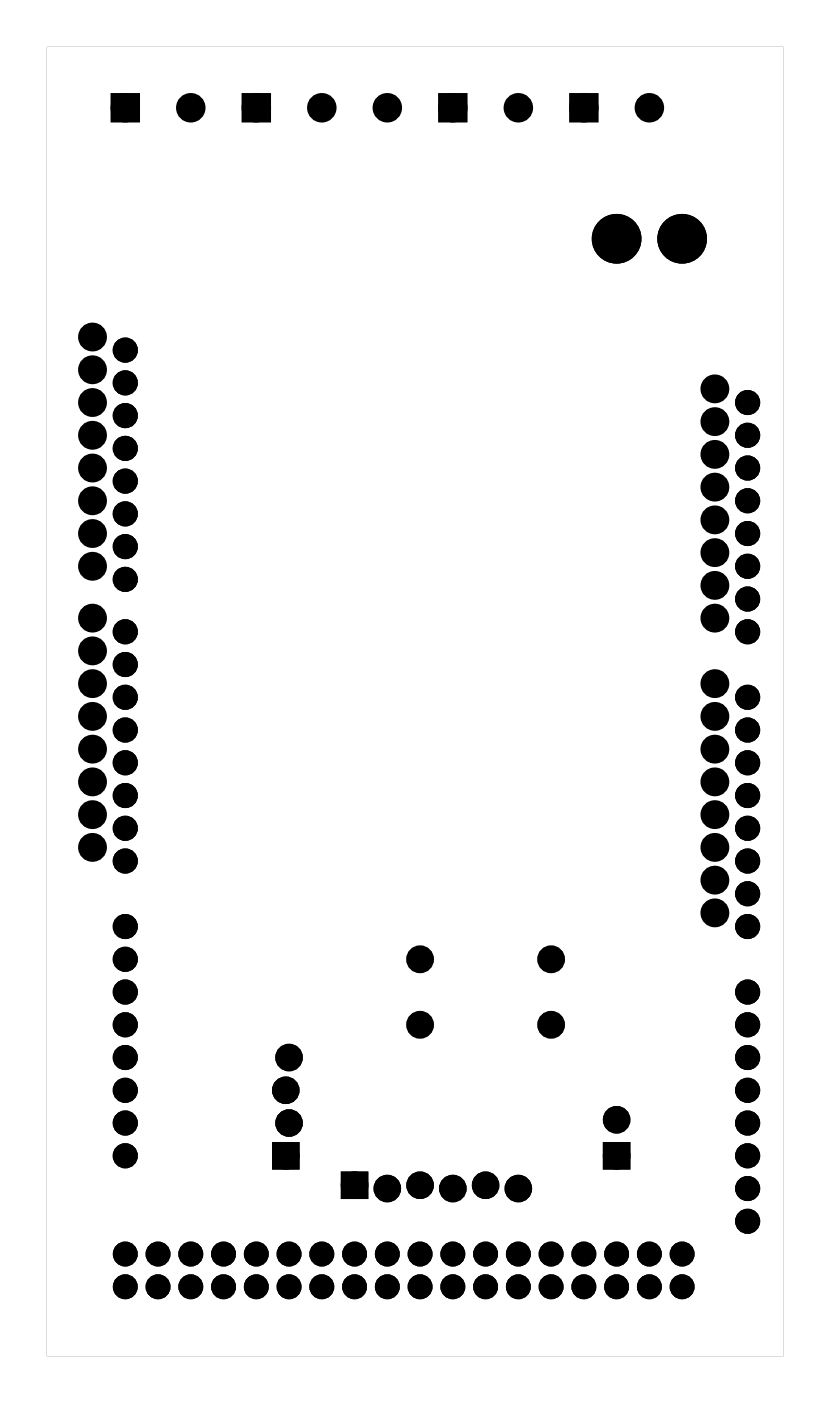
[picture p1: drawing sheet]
<svg xmlns="http://www.w3.org/2000/svg" width="64mm" height="109mm" viewBox="0 0 64 109" stroke-linecap="round" stroke-linejoin="round" font-family="sans-serif">
<g fill="#000">
<path d="M9 7.6h1.5v1.5h-1.5zM19.1 7.6h1.5v1.5h-1.5zM34.4 7.6h1.5v1.5h-1.5zM44.5 7.6h1.5v1.5h-1.5z"/>
<path d="M3.6 3.6h57.1v101.6h-57.1zM3.6 3.6v101.6h57.1v-101.6z"/>
<path d="M21.2 88.7h1.9v1.9h-1.9zM21.7 89.6a.51 .51 0 0 0 1 0 .51 .51 0 0 0-1 0z"/>
<path d="M21.2 88.7h1.9v1.9h-1.9zM21.7 89.6a.51 .51 0 0 0 1 0 .51 .51 0 0 0-1 0z"/>
<path d="M26.6 91h1.8v1.9h-1.8zM27 91.9a.51 .51 0 0 0 1 0 .51 .51 0 0 0-1 0z"/>
<path d="M26.6 91h1.8v1.9h-1.8zM27 91.9a.51 .51 0 0 0 1 0 .51 .51 0 0 0-1 0z"/>
<path d="M46.9 88.7h1.9v1.9h-1.9zM47.3 89.6a.51 .51 0 0 0 1 0 .51 .51 0 0 0-1 0z"/>
<path d="M46.9 88.7h1.9v1.9h-1.9zM47.3 89.6a.51 .51 0 0 0 1 0 .51 .51 0 0 0-1 0z"/>
</g>
<g fill="#000">
<circle cx="9.7" cy="8.4" r=".76"/>
<circle cx="14.8" cy="8.4" r=".76"/>
<circle cx="19.9" cy="8.4" r=".76"/>
<circle cx="25" cy="8.4" r=".76"/>
<circle cx="30" cy="8.4" r=".76"/>
<circle cx="35.1" cy="8.4" r=".76"/>
<circle cx="40.2" cy="8.4" r=".76"/>
<circle cx="45.3" cy="8.4" r=".76"/>
<circle cx="47.8" cy="18.5" r="1.4"/>
<circle cx="50.4" cy="8.4" r=".76"/>
<circle cx="52.9" cy="18.5" r="1.4"/>
<circle cx="7.2" cy="36.3" r=".74"/>
<circle cx="7.2" cy="31.2" r=".74"/>
<circle cx="7.2" cy="33.8" r=".74"/>
<circle cx="7.2" cy="28.7" r=".74"/>
<circle cx="7.2" cy="26.1" r=".74"/>
<circle cx="7.2" cy="38.8" r=".74"/>
<circle cx="9.7" cy="34.8" r=".66"/>
<circle cx="9.7" cy="37.3" r=".66"/>
<circle cx="9.7" cy="32.2" r=".66"/>
<circle cx="9.7" cy="39.9" r=".66"/>
<circle cx="9.7" cy="29.7" r=".66"/>
<circle cx="9.7" cy="27.2" r=".66"/>
<circle cx="55.4" cy="37.8" r=".74"/>
<circle cx="55.4" cy="32.7" r=".74"/>
<circle cx="55.4" cy="35.2" r=".74"/>
<circle cx="55.4" cy="30.2" r=".74"/>
<circle cx="58" cy="31.2" r=".66"/>
<circle cx="58" cy="33.8" r=".66"/>
<circle cx="58" cy="36.3" r=".66"/>
<circle cx="58" cy="38.8" r=".66"/>
<circle cx="7.2" cy="47.9" r=".74"/>
<circle cx="7.2" cy="50.5" r=".74"/>
<circle cx="7.2" cy="41.4" r=".74"/>
<circle cx="7.2" cy="53" r=".74"/>
<circle cx="7.2" cy="43.9" r=".74"/>
<circle cx="7.2" cy="58.1" r=".74"/>
<circle cx="7.2" cy="55.6" r=".74"/>
<circle cx="9.7" cy="56.6" r=".66"/>
<circle cx="9.7" cy="54.1" r=".66"/>
<circle cx="9.7" cy="59.2" r=".66"/>
<circle cx="9.7" cy="51.5" r=".66"/>
<circle cx="9.7" cy="49" r=".66"/>
<circle cx="9.7" cy="44.9" r=".66"/>
<circle cx="9.7" cy="42.4" r=".66"/>
<circle cx="55.4" cy="55.6" r=".74"/>
<circle cx="55.4" cy="58.1" r=".74"/>
<circle cx="55.4" cy="40.3" r=".74"/>
<circle cx="55.4" cy="42.9" r=".74"/>
<circle cx="55.4" cy="45.4" r=".74"/>
<circle cx="55.4" cy="47.9" r=".74"/>
<circle cx="55.4" cy="53" r=".74"/>
<circle cx="58" cy="49" r=".66"/>
<circle cx="58" cy="59.2" r=".66"/>
<circle cx="58" cy="41.4" r=".66"/>
<circle cx="58" cy="43.9" r=".66"/>
<circle cx="58" cy="54.1" r=".66"/>
<circle cx="58" cy="56.6" r=".66"/>
<circle cx="58" cy="46.5" r=".66"/>
<circle cx="7.2" cy="60.6" r=".74"/>
<circle cx="7.2" cy="63.2" r=".74"/>
<circle cx="7.2" cy="65.7" r=".74"/>
<circle cx="9.7" cy="74.4" r=".66"/>
<circle cx="9.7" cy="71.9" r=".66"/>
<circle cx="9.7" cy="76.9" r=".66"/>
<circle cx="9.7" cy="79.5" r=".66"/>
<circle cx="9.7" cy="66.8" r=".66"/>
<circle cx="9.7" cy="64.2" r=".66"/>
<circle cx="9.7" cy="61.7" r=".66"/>
<circle cx="32.6" cy="74.4" r=".7"/>
<circle cx="32.6" cy="79.5" r=".7"/>
<circle cx="42.7" cy="74.4" r=".7"/>
<circle cx="42.7" cy="79.5" r=".7"/>
<circle cx="55.4" cy="60.6" r=".74"/>
<circle cx="55.4" cy="63.2" r=".74"/>
<circle cx="55.4" cy="65.7" r=".74"/>
<circle cx="55.4" cy="68.3" r=".74"/>
<circle cx="55.4" cy="70.8" r=".74"/>
<circle cx="58" cy="71.9" r=".66"/>
<circle cx="58" cy="79.5" r=".66"/>
<circle cx="58" cy="69.3" r=".66"/>
<circle cx="58" cy="64.2" r=".66"/>
<circle cx="58" cy="76.9" r=".66"/>
<circle cx="58" cy="61.7" r=".66"/>
<circle cx="58" cy="66.8" r=".66"/>
<circle cx="9.7" cy="99.8" r=".66"/>
<circle cx="9.7" cy="97.3" r=".66"/>
<circle cx="9.7" cy="87.1" r=".66"/>
<circle cx="9.7" cy="82" r=".66"/>
<circle cx="9.7" cy="89.6" r=".66"/>
<circle cx="9.7" cy="84.6" r=".66"/>
<circle cx="12.3" cy="99.8" r=".66"/>
<circle cx="12.3" cy="97.3" r=".66"/>
<circle cx="14.8" cy="99.8" r=".66"/>
<circle cx="14.8" cy="97.3" r=".66"/>
<circle cx="17.3" cy="99.8" r=".66"/>
<circle cx="17.3" cy="97.3" r=".66"/>
<circle cx="19.9" cy="99.8" r=".66"/>
<circle cx="19.9" cy="97.3" r=".66"/>
<circle cx="22.2" cy="84.6" r=".72"/>
<circle cx="22.2" cy="89.6" r=".72"/>
<circle cx="22.4" cy="99.8" r=".66"/>
<circle cx="22.4" cy="97.3" r=".66"/>
<circle cx="22.4" cy="82" r=".72"/>
<circle cx="22.4" cy="87.1" r=".72"/>
<circle cx="25" cy="99.8" r=".66"/>
<circle cx="25" cy="97.3" r=".66"/>
<circle cx="27.5" cy="91.9" r=".72"/>
<circle cx="27.5" cy="99.8" r=".66"/>
<circle cx="27.5" cy="97.3" r=".66"/>
<circle cx="30" cy="92.2" r=".72"/>
<circle cx="30" cy="99.8" r=".66"/>
<circle cx="30" cy="97.3" r=".66"/>
<circle cx="32.6" cy="91.9" r=".72"/>
<circle cx="32.6" cy="99.8" r=".66"/>
<circle cx="32.6" cy="97.3" r=".66"/>
<circle cx="35.1" cy="92.2" r=".72"/>
<circle cx="35.1" cy="99.8" r=".66"/>
<circle cx="35.1" cy="97.3" r=".66"/>
<circle cx="37.7" cy="91.9" r=".72"/>
<circle cx="37.7" cy="99.8" r=".66"/>
<circle cx="37.7" cy="97.3" r=".66"/>
<circle cx="40.2" cy="92.2" r=".72"/>
<circle cx="40.2" cy="99.8" r=".66"/>
<circle cx="40.2" cy="97.3" r=".66"/>
<circle cx="42.7" cy="99.8" r=".66"/>
<circle cx="42.7" cy="97.3" r=".66"/>
<circle cx="45.3" cy="99.8" r=".66"/>
<circle cx="45.3" cy="97.3" r=".66"/>
<circle cx="47.8" cy="99.8" r=".66"/>
<circle cx="47.8" cy="97.3" r=".66"/>
<circle cx="47.8" cy="89.6" r=".72"/>
<circle cx="47.8" cy="86.8" r=".72"/>
<circle cx="50.4" cy="99.8" r=".66"/>
<circle cx="50.4" cy="97.3" r=".66"/>
<circle cx="52.9" cy="99.8" r=".66"/>
<circle cx="52.9" cy="97.3" r=".66"/>
<circle cx="58" cy="89.6" r=".66"/>
<circle cx="58" cy="87.1" r=".66"/>
<circle cx="58" cy="94.7" r=".66"/>
<circle cx="58" cy="92.2" r=".66"/>
<circle cx="58" cy="84.6" r=".66"/>
<circle cx="58" cy="82" r=".66"/>
</g>
<g fill="none" stroke="#000" stroke-width=".62" stroke-linecap="butt">
<circle cx="9.7" cy="29.7" r=".66"/>
<circle cx="9.7" cy="27.2" r=".66"/>
<circle cx="9.7" cy="37.3" r=".66"/>
<circle cx="9.7" cy="39.9" r=".66"/>
<circle cx="9.7" cy="34.8" r=".66"/>
<circle cx="9.7" cy="32.2" r=".66"/>
<circle cx="58" cy="38.8" r=".66"/>
<circle cx="58" cy="31.2" r=".66"/>
<circle cx="58" cy="33.8" r=".66"/>
<circle cx="58" cy="36.3" r=".66"/>
<circle cx="9.7" cy="56.6" r=".66"/>
<circle cx="9.7" cy="51.5" r=".66"/>
<circle cx="9.7" cy="42.4" r=".66"/>
<circle cx="9.7" cy="44.9" r=".66"/>
<circle cx="9.7" cy="54.1" r=".66"/>
<circle cx="9.7" cy="59.2" r=".66"/>
<circle cx="9.7" cy="49" r=".66"/>
<circle cx="58" cy="56.6" r=".66"/>
<circle cx="58" cy="41.4" r=".66"/>
<circle cx="58" cy="59.2" r=".66"/>
<circle cx="58" cy="43.9" r=".66"/>
<circle cx="58" cy="54.1" r=".66"/>
<circle cx="58" cy="49" r=".66"/>
<circle cx="58" cy="46.5" r=".66"/>
<circle cx="9.7" cy="64.2" r=".66"/>
<circle cx="9.7" cy="76.9" r=".66"/>
<circle cx="9.7" cy="79.5" r=".66"/>
<circle cx="9.7" cy="74.4" r=".66"/>
<circle cx="9.7" cy="66.8" r=".66"/>
<circle cx="9.7" cy="61.7" r=".66"/>
<circle cx="9.7" cy="71.9" r=".66"/>
<circle cx="58" cy="71.9" r=".66"/>
<circle cx="58" cy="66.8" r=".66"/>
<circle cx="58" cy="64.2" r=".66"/>
<circle cx="58" cy="76.9" r=".66"/>
<circle cx="58" cy="61.7" r=".66"/>
<circle cx="58" cy="79.5" r=".66"/>
<circle cx="58" cy="69.3" r=".66"/>
<circle cx="9.7" cy="99.8" r=".66"/>
<circle cx="9.7" cy="97.3" r=".66"/>
<circle cx="9.7" cy="89.6" r=".66"/>
<circle cx="9.7" cy="82" r=".66"/>
<circle cx="9.7" cy="87.1" r=".66"/>
<circle cx="9.7" cy="84.6" r=".66"/>
<circle cx="12.3" cy="99.8" r=".66"/>
<circle cx="12.3" cy="97.3" r=".66"/>
<circle cx="14.8" cy="99.8" r=".66"/>
<circle cx="14.8" cy="97.3" r=".66"/>
<circle cx="17.3" cy="99.8" r=".66"/>
<circle cx="17.3" cy="97.3" r=".66"/>
<circle cx="19.9" cy="99.8" r=".66"/>
<circle cx="19.9" cy="97.3" r=".66"/>
<circle cx="22.4" cy="99.8" r=".66"/>
<circle cx="22.4" cy="97.3" r=".66"/>
<circle cx="25" cy="99.8" r=".66"/>
<circle cx="25" cy="97.3" r=".66"/>
<circle cx="27.5" cy="99.8" r=".66"/>
<circle cx="27.5" cy="97.3" r=".66"/>
<circle cx="30" cy="99.8" r=".66"/>
<circle cx="30" cy="97.3" r=".66"/>
<circle cx="32.6" cy="99.8" r=".66"/>
<circle cx="32.6" cy="97.3" r=".66"/>
<circle cx="35.1" cy="97.3" r=".66"/>
<circle cx="35.1" cy="99.8" r=".66"/>
<circle cx="37.7" cy="99.8" r=".66"/>
<circle cx="37.7" cy="97.3" r=".66"/>
<circle cx="40.2" cy="99.8" r=".66"/>
<circle cx="40.2" cy="97.3" r=".66"/>
<circle cx="42.7" cy="99.8" r=".66"/>
<circle cx="42.7" cy="97.3" r=".66"/>
<circle cx="45.3" cy="99.8" r=".66"/>
<circle cx="45.3" cy="97.3" r=".66"/>
<circle cx="47.8" cy="99.8" r=".66"/>
<circle cx="47.8" cy="97.3" r=".66"/>
<circle cx="50.4" cy="99.8" r=".66"/>
<circle cx="50.4" cy="97.3" r=".66"/>
<circle cx="52.9" cy="99.8" r=".66"/>
<circle cx="52.9" cy="97.3" r=".66"/>
<circle cx="58" cy="82" r=".66"/>
<circle cx="58" cy="84.6" r=".66"/>
<circle cx="58" cy="94.7" r=".66"/>
<circle cx="58" cy="89.6" r=".66"/>
<circle cx="58" cy="87.1" r=".66"/>
<circle cx="58" cy="92.2" r=".66"/>
</g>
<g fill="none" stroke="#000" stroke-width=".76" stroke-linecap="butt">
<path d="M9 7.6h1.5v1.5h-1.5zM19.1 7.6h1.5v1.5h-1.5zM34.4 7.6h1.5v1.5h-1.5zM44.5 7.6h1.5v1.5h-1.5z"/>
<circle cx="9.7" cy="8.4" r=".76"/>
<circle cx="14.8" cy="8.4" r=".76"/>
<circle cx="19.9" cy="8.4" r=".76"/>
<circle cx="25" cy="8.4" r=".76"/>
<circle cx="30" cy="8.4" r=".76"/>
<circle cx="35.1" cy="8.4" r=".76"/>
<circle cx="40.2" cy="8.4" r=".76"/>
<circle cx="45.3" cy="8.4" r=".76"/>
<circle cx="50.4" cy="8.4" r=".76"/>
<circle cx="7.2" cy="33.8" r=".74"/>
<circle cx="7.2" cy="28.7" r=".74"/>
<circle cx="7.2" cy="31.2" r=".74"/>
<circle cx="7.2" cy="26.1" r=".74"/>
<circle cx="7.2" cy="36.3" r=".74"/>
<circle cx="7.2" cy="38.8" r=".74"/>
<circle cx="55.4" cy="32.7" r=".74"/>
<circle cx="55.4" cy="30.2" r=".74"/>
<circle cx="55.4" cy="37.8" r=".74"/>
<circle cx="55.4" cy="35.2" r=".74"/>
<circle cx="7.2" cy="47.9" r=".74"/>
<circle cx="7.2" cy="50.5" r=".74"/>
<circle cx="7.2" cy="55.6" r=".74"/>
<circle cx="7.2" cy="53" r=".74"/>
<circle cx="7.2" cy="58.1" r=".74"/>
<circle cx="7.2" cy="43.9" r=".74"/>
<circle cx="7.2" cy="41.4" r=".74"/>
<circle cx="55.4" cy="55.6" r=".74"/>
<circle cx="55.4" cy="53" r=".74"/>
<circle cx="55.4" cy="58.1" r=".74"/>
<circle cx="55.4" cy="45.4" r=".74"/>
<circle cx="55.4" cy="47.9" r=".74"/>
<circle cx="55.4" cy="40.3" r=".74"/>
<circle cx="55.4" cy="42.9" r=".74"/>
<circle cx="7.2" cy="60.6" r=".74"/>
<circle cx="7.2" cy="65.7" r=".74"/>
<circle cx="7.2" cy="63.2" r=".74"/>
<circle cx="32.6" cy="74.4" r=".7"/>
<circle cx="32.6" cy="79.5" r=".7"/>
<circle cx="42.7" cy="74.4" r=".7"/>
<circle cx="42.7" cy="79.5" r=".7"/>
<circle cx="55.4" cy="60.6" r=".74"/>
<circle cx="55.4" cy="70.8" r=".74"/>
<circle cx="55.4" cy="68.3" r=".74"/>
<circle cx="55.4" cy="63.2" r=".74"/>
<circle cx="55.4" cy="65.7" r=".74"/>
</g>
<g fill="none" stroke="#000" stroke-width=".69" stroke-linecap="butt">
<circle cx="22.2" cy="84.6" r=".72"/>
<circle cx="22.2" cy="89.6" r=".72"/>
<circle cx="22.4" cy="82" r=".72"/>
<circle cx="22.4" cy="87.1" r=".72"/>
<circle cx="27.5" cy="91.9" r=".72"/>
<circle cx="30" cy="92.2" r=".72"/>
<circle cx="32.6" cy="91.9" r=".72"/>
<circle cx="35.1" cy="92.2" r=".72"/>
<circle cx="37.7" cy="91.9" r=".72"/>
<circle cx="40.2" cy="92.2" r=".72"/>
<circle cx="47.8" cy="89.6" r=".72"/>
<circle cx="47.8" cy="86.8" r=".72"/>
</g>
<g fill="none" stroke="#000" stroke-width=".25">
<path d="M21.2 88.7h1.9v1.9h-1.9zM26.6 91h1.8v1.9h-1.8zM46.9 88.7h1.9v1.9h-1.9z"/>
<circle cx="22.2" cy="89.6" r=".51"/>
<circle cx="27.5" cy="91.9" r=".51"/>
<circle cx="47.8" cy="89.6" r=".51"/>
</g>
<g fill="none" stroke="#000" stroke-width="1.1" stroke-linecap="butt">
<circle cx="47.8" cy="18.5" r="1.4"/>
<circle cx="52.9" cy="18.5" r="1.4"/>
</g>
</svg>
